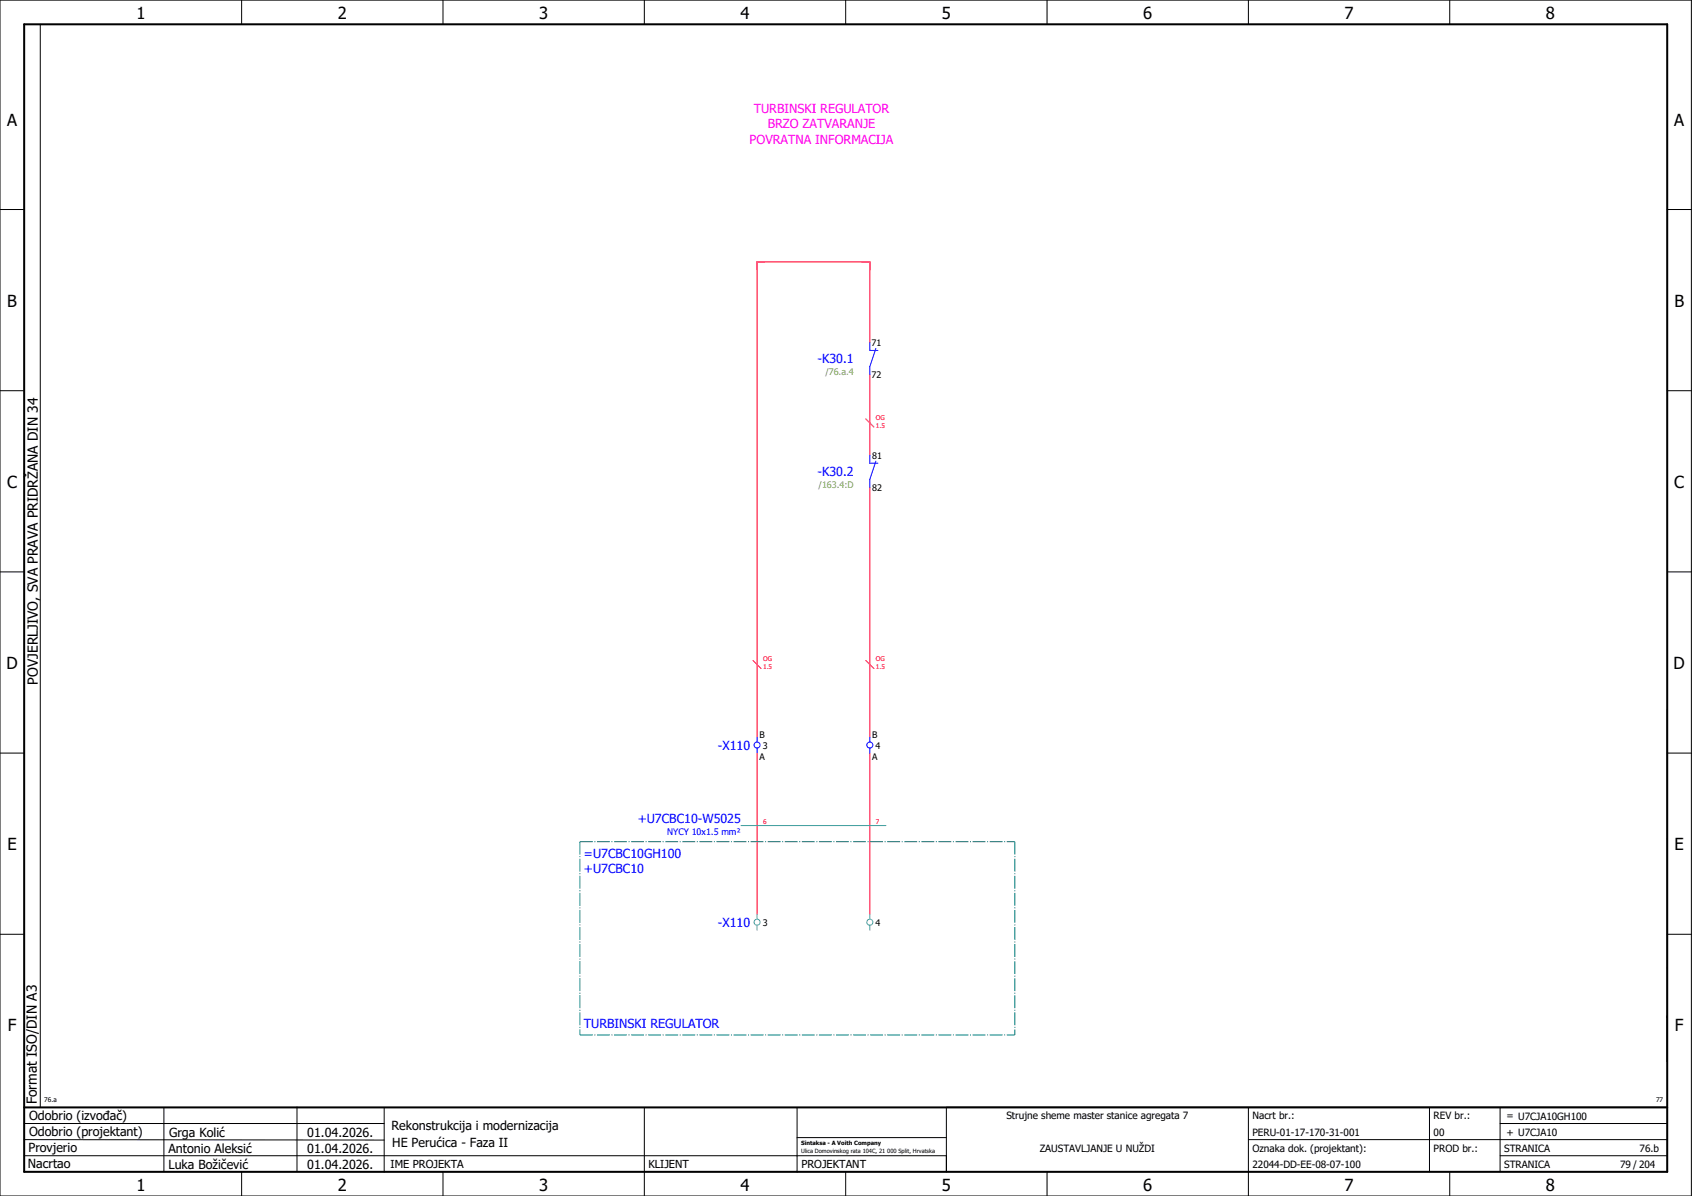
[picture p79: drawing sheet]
<svg xmlns="http://www.w3.org/2000/svg" width="420mm" height="297mm" viewBox="0 0 420 297" stroke-linecap="round" stroke-linejoin="round" font-family="sans-serif">
<defs><g id="words">
<g font-size="4.1">
<text x="33.9" y="4.7">1</text>
<text x="83.9" y="4.7">2</text>
<text x="133.9" y="4.7">3</text>
<text x="183.9" y="4.7">4</text>
<text x="233.9" y="4.7">5</text>
<text x="283.9" y="4.7">6</text>
<text x="333.9" y="4.7">7</text>
<text x="383.9" y="4.7">8</text>
<text x="1.8" y="31.2">A</text>
<text x="415.8" y="31.2">A</text>
<text x="1.8" y="76.2">B</text>
<text x="415.8" y="76.2">B</text>
<text x="1.8" y="121.2">C</text>
<text x="415.8" y="121.2">C</text>
<text x="1.6" y="166.2">D</text>
<text x="415.6" y="166.2">D</text>
<text x="1.8" y="211.2">E</text>
<text x="415.8" y="211.2">E</text>
<text x="1.9" y="256.2">F</text>
<text x="415.9" y="256.2">F</text>
<text x="33.9" y="295.7">1</text>
<text x="83.9" y="295.7">2</text>
<text x="133.9" y="295.7">3</text>
<text x="183.9" y="295.7">4</text>
<text x="233.9" y="295.7">5</text>
<text x="283.9" y="295.7">6</text>
<text x="333.9" y="295.7">7</text>
<text x="383.9" y="295.7">8</text>
</g>
<g font-size="3.4">
<text x="9.4" y="170" transform="rotate(-90 9.4 170)">POVJERLJIVO, SVA PRAVA PRIDRŽANA DIN 34</text>
<text x="9.2" y="274.3" transform="rotate(-90 9.2 274.3)">Format ISO/DIN A3</text>
</g>
<g font-size="3.1" fill="#f0f">
<text x="187.2" y="28.1">TURBINSKI REGULATOR</text>
<text x="186.2" y="35.6">POVRATNA INFORMACIJA</text>
<text x="190.7" y="31.9">BRZO ZATVARANJE</text>
</g>
<g font-size="3.1" fill="#00f">
<text x="203" y="90.3">-K30.1</text>
<text x="203" y="118.3">-K30.2</text>
<text x="178.3" y="186.3">-X110</text>
<text x="158.3" y="204.4">+U7CBC10-W5025</text>
<text x="145" y="213.1">=U7CBC10GH100</text>
<text x="145" y="216.9">+U7CBC10</text>
<text x="178.3" y="230.3">-X110</text>
<text x="145" y="255.4">TURBINSKI REGULATOR</text>
</g>
<g font-size="3.1">
<text x="7.2" y="278.1">Odobrio (izvođač)</text>
<text x="97.2" y="280.5">Rekonstrukcija i modernizacija</text>
<text x="7.1" y="286.1">Provjerio</text>
<text x="7.2" y="282.1">Odobrio (projektant)</text>
<text x="41.8" y="286.2">Antonio Aleksić</text>
<text x="42" y="282.3">Grga Kolić</text>
<text x="76.3" y="282.3">01.04.2026.</text>
<text x="76.3" y="286.3">01.04.2026.</text>
<text x="97.4" y="284.8">HE Perućica - Faza II</text>
<text x="6.9" y="290">Nacrtao</text>
<text x="41.8" y="290.3">Luka Božičević</text>
<text x="76.3" y="290.3">01.04.2026.</text>
</g>
<g font-size="2.7">
<text x="97" y="290.1">IME PROJEKTA</text>
<text x="161" y="290.1">KLIJENT</text>
<text x="199" y="290.1">PROJEKTANT</text>
</g>
<g font-size="2.5">
<text x="249.9" y="278">Strujne sheme master stanice agregata 7</text>
<text x="311" y="278">Nacrt br.:</text>
<text x="356" y="278">REV br.:</text>
<text x="374.1" y="278">= U7CJA10GH100</text>
<text x="258.2" y="286">ZAUSTAVLJANJE U NUŽDI</text>
<text x="311" y="286">Oznaka dok. (projektant):</text>
<text x="311" y="282">PERU-01-17-170-31-001</text>
<text x="356" y="286">PROD br.:</text>
<text x="356" y="282">00</text>
<text x="373.5" y="286">STRANICA</text>
<text x="374.1" y="282.1">+ U7CJA10</text>
<text x="407.2" y="286">76.b</text>
<text x="311" y="290">22044-DD-EE-08-07-100</text>
<text x="373.5" y="290">STRANICA</text>
<text x="402.3" y="290">79 / 204</text>
</g>
<g font-size="2.2">
<text x="216.4" y="85.9">71</text>
<text x="216.4" y="94">72</text>
<text x="216.6" y="114">81</text>
<text x="216.6" y="121.9">82</text>
<text x="188.6" y="183.2">B</text>
<text x="189.4" y="185.9">3</text>
<text x="216.6" y="183.2">B</text>
<text x="217.4" y="185.9">4</text>
<text x="188.6" y="188.7">A</text>
<text x="216.6" y="188.7">A</text>
<text x="189.4" y="229.9">3</text>
<text x="217.4" y="229.9">4</text>
</g>
<g font-size="2.2" fill="#7ca552">
<text x="205" y="93.2">/76.a.4</text>
<text x="203.3" y="121.2">/163.4:D</text>
</g>
<text font-size="2.2" fill="#00f" x="165.7" y="207.3">NYCY 10x1.5 mm²</text>
<g font-size="1.6" fill="#f00">
<text x="217.5" y="106.2">1.5</text>
<text x="217.5" y="104.3">OG</text>
<text x="189.5" y="166.2">1.5</text>
<text x="189.5" y="164.3">OG</text>
<text x="217.5" y="166.2">1.5</text>
<text x="217.5" y="164.3">OG</text>
<text x="189.5" y="204.5">6</text>
<text x="217.5" y="204.5">7</text>
</g>
<g font-size="1.6">
<text x="11" y="273.7">76.a</text>
<text x="411.2" y="273.7">77</text>
</g>
<g font-size="1.4">
<text x="198.9" y="284.4">Sintaksa - A Voith Company</text>
<text x="198.9" y="286.4">Ulica Domovinskog rata 104C, 21 000 Split, Hrvatska</text>
</g>
</g></defs>
<g fill="none" stroke="#000" stroke-width=".25">
<path d="M0 0h420v297h-420zM10 6v269M60 0v6M110 0v6M160 0v6M210 0v6M260 0v6M310 0v6M360 0v6M0 52h6M414 52h6M0 97h6"/>
<path d="M414 97h6M0 142h6M414 142h6M414 176.3v87.4M0 187h6M414 187h6M0 232h6M414 232h6M6 279h89.4M40.7 275v16M73.7 274.9v16M95.4 275.1v16"/>
<path d="M160 275v22M197.9 275.1v16M310 275v22M355 275v16M372.5 279h41.5M372.5 275v16M414 275h-179v16M6 283l89.4 .1M6 287h229M60 291v6M110 291v6M197.9 282.5h37.1"/>
<path d="M210 291v6M260 291v6M310 283h104M360 291v6M372.5 287h41.5"/>
</g>
<path d="M6 6h408v285h-408zM6 275h408" fill="none" stroke="#000" stroke-width=".5"/>
<path d="M216 85v-20h-28v118M216 93v20M215 104l2 2M216 121v62M187 164l2 2M215 164l2 2M188 187v40M216 187v40" fill="none" stroke="#f00" stroke-width=".25"/>
<g fill="none" stroke="#52a5a5" stroke-width=".25">
<path d="M184 205h36M188 227v1.3M188 229.8v1.2M216 227v1.3M216 229.8v1.2"/>
<circle cx="188" cy="229" r=".75"/>
<circle cx="216" cy="229" r=".75"/>
</g>
<g fill="none" stroke="#00f" stroke-width=".25">
<path d="M216 85v2h2M217.5 86.5l-1.5 4.5v2M216 113v2h2M216 119v2M217.5 114.5l-1.5 4.5M188 183v1.3M188 185.8v1.2M216 183v1.3M216 185.8v1.2"/>
<circle cx="188" cy="185" r=".75"/>
<circle cx="216" cy="185" r=".75"/>
</g>
<path d="M144 209h108M144 209v48M252 209v48M144 257h108" fill="none" stroke="#007f7f" stroke-width=".25" stroke-dasharray="3.2 .4 .3 .4" stroke-linecap="butt"/>
<use href="#words"/>
</svg>
